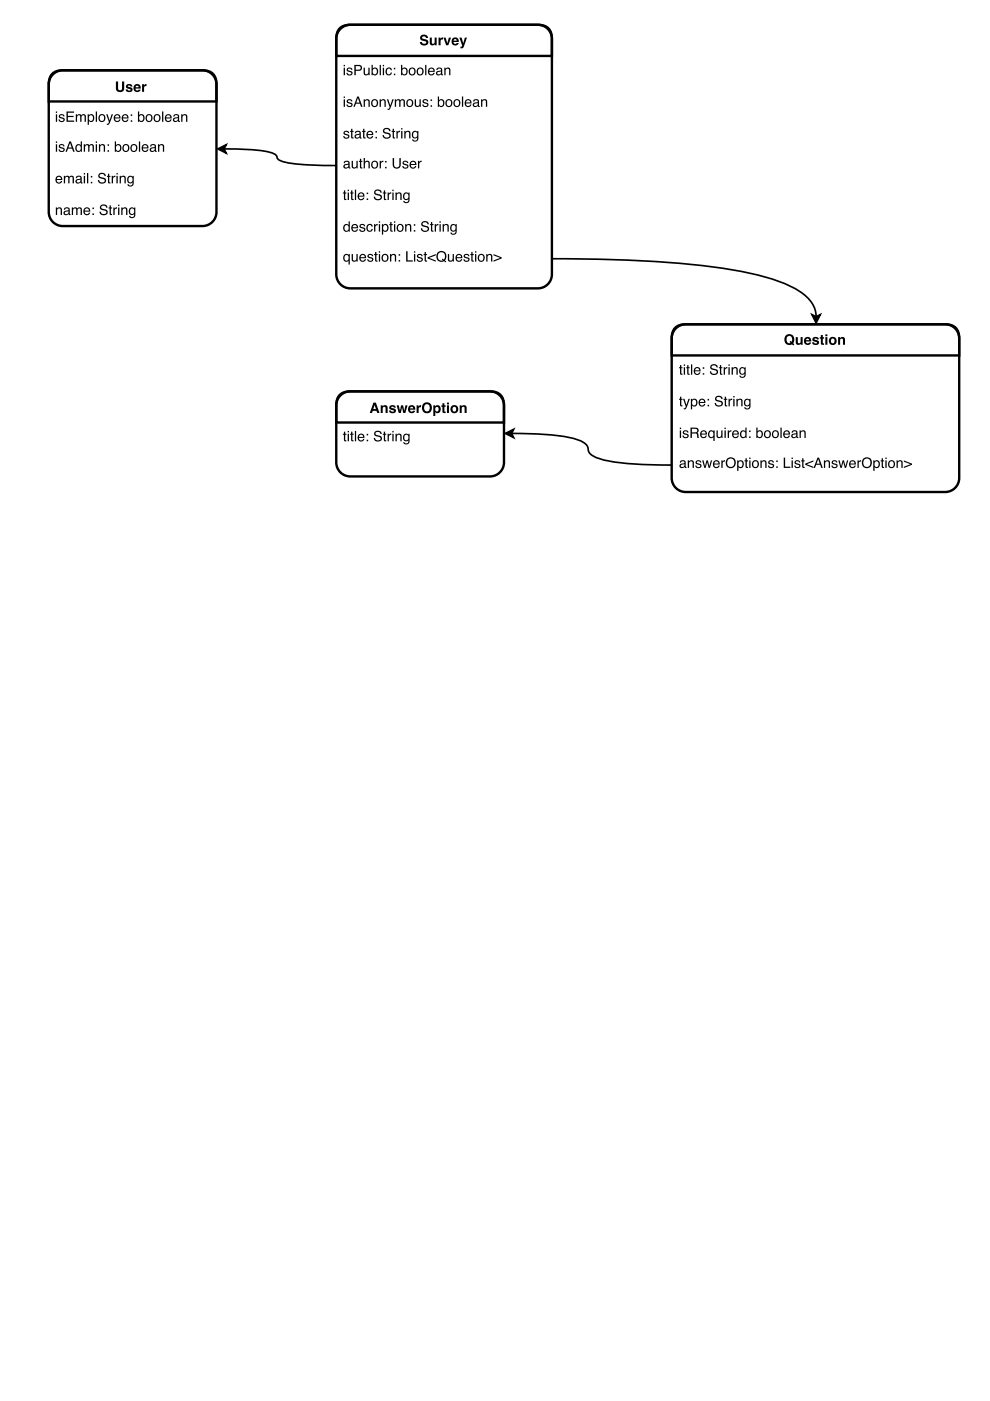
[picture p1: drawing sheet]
<svg xmlns="http://www.w3.org/2000/svg" width="210mm" height="297mm" viewBox="0 0 210 297" stroke-linecap="round" stroke-linejoin="round" font-family="sans-serif">
<path d="M72.3 5.8l1.2-.5h.8h39.7a2.63 2.63 0 0 1 3 2.9v3.7h-45.7v-3.7a2.84 2.84 0 0 1 1-2.4zM72.4 5.9l1.2-.6h.7h39.7a2.97 2.97 0 0 1 3 2.9v50a2.97 2.97 0 0 1-3 2.9h-39.7a2.97 2.97 0 0 1-3-2.9v-50a2.96 2.96 0 0 1 1.1-2.3z" fill="none" stroke="#000" stroke-width=".51"/>
<g fill="#000">
<path d="M72.9 14.4h.2v1.5h-.2zM72.9 13.8h.2v.3h-.2zM73.7 14.4a.64 .64 0 0 1 1 .4h-.2a.34 .34 0 0 0-.4-.3 .34 .34 0 0 0-.3 .3l.1 .1a.76 .76 0 0 1 .8 .8 .69 .69 0 0 1-.7 .3 .69 .69 0 0 1-.6-.6h.3a.39 .39 0 0 0 .4 .4 .39 .39 0 0 0 .4-.4h-.1a.76 .76 0 0 1-.9-.8zM75.1 13.8h1a.63 .63 0 0 1 .7 .6 .63 .63 0 0 1-.7 .6h-.7v.9h-.3zM75.4 14v.8h.6a.38 .38 0 0 0 .5-.4 .38 .38 0 0 0-.5-.4zM77.1 14.4h.3v1a.41 .41 0 0 0 .5 .3 .41 .41 0 0 0 .2-.6v-.7h.3v1.5h-.3v-.2a.55 .55 0 0 1-.6 .3 .55 .55 0 0 1-.4-.6zM78.8 13.8h.2v.7a.7 .7 0 0 1 1-.1 .7 .7 0 0 1 .2 1 .63 .63 0 0 1-.5 .6 .63 .63 0 0 1-.7-.3v.2h-.2zM79.2 14.7a.55 .55 0 0 0-.2 .7 .55 .55 0 0 0 .8 .2 .56 .56 0 0 0 .1-.7 .56 .56 0 0 0-.7-.2zM80.5 13.8h.3v2.1h-.3zM81.2 14.4h.2v1.5h-.2zM81.2 13.8h.2v.3h-.2zM81.9 14.5a.65 .65 0 0 1 .7-.2 .65 .65 0 0 1 .5 .6h-.3a.44 .44 0 0 0-.6-.3 .44 .44 0 0 0-.2 .6 .42 .42 0 0 0 .3 .6 .42 .42 0 0 0 .5-.4h.3a.72 .72 0 0 1-.9 .6 .72 .72 0 0 1-.4-1.1zM83.5 14.4h.3v.3h-.3zM83.5 15.6h.3v.3h-.3zM85 13.8h.3v.7a.7 .7 0 0 1 .9-.1 .7 .7 0 0 1 .2 1 .63 .63 0 0 1-.4 .6 .63 .63 0 0 1-.7-.3v.2h-.3zM85.4 14.7a.55 .55 0 0 0-.1 .7 .55 .55 0 0 0 .8 .2 .56 .56 0 0 0 0-.7 .56 .56 0 0 0-.7-.2zM87 14.7a.56 .56 0 0 0 0 .8 .56 .56 0 0 0 .7 .1 .55 .55 0 0 0 .1-.8 .55 .55 0 0 0-.8-.1zM86.8 14.5a.78 .78 0 0 1 1.1 .1 .78 .78 0 0 1-.1 1.2 .78 .78 0 0 1-1.1-.2v-.7zM88.7 14.7a.56 .56 0 0 0 0 .8 .56 .56 0 0 0 .7 .1 .55 .55 0 0 0 .1-.8 .55 .55 0 0 0-.8-.1zM88.5 14.5a.78 .78 0 0 1 1.1 .1 .78 .78 0 0 1-.1 1.2 .78 .78 0 0 1-1.1-.2v-.7zM90.1 13.8h.3v2.1h-.3zM90.9 14.6a.73 .73 0 0 1 .9-.2 .73 .73 0 0 1 .4 .8h-1.2a.45 .45 0 0 0 .4 .6 .45 .45 0 0 0 .5-.4h.3a.78 .78 0 0 1-1.2 .5 .78 .78 0 0 1-.2-1.2zM91.1 14.7l-.1 .3h.9l-.3-.4zM92.7 15.4a.38 .38 0 0 0 .5 .3 .38 .38 0 0 0 .2-.5zM92.6 14.5a.71 .71 0 0 1 1.2 .3v.9l.1 .1-.1 .2a.45 .45 0 0 0-.7 0 .49 .49 0 0 1-.7-.4 .49 .49 0 0 1 .5-.6l.6-.1a.36 .36 0 0 0-.3-.4 .36 .36 0 0 0-.4 .3h-.3zM94.2 14.4h.3v.2a.57 .57 0 0 1 .6-.3 .57 .57 0 0 1 .4 .6v1h-.3v-1a.39 .39 0 0 0-.5-.3 .39 .39 0 0 0-.2 .5v.8h-.3z"/>
<path d="M89.3 7.5a.91 .91 0 0 1 1.5 .6h-.5a.37 .37 0 0 0-.4-.4 .37 .37 0 0 0-.3 .5 1.02 1.02 0 0 1 1.2 .9 .96 .96 0 0 1-1 .5 .96 .96 0 0 1-.8-.7h.5a.46 .46 0 0 0 .4 .4 .46 .46 0 0 0 .5-.4l-.2-.1a.91 .91 0 0 1-1.1-1zM91.1 8h.5v1.1l.2 .2 .3-.3 .1-1h.4v1.6h-.4l-.1-.2a.58 .58 0 0 1-.7 .2 .58 .58 0 0 1-.3-.6zM93 8h.4v.3l.5-.4v.5a.43 .43 0 0 0-.5 .4v.8h-.4zM94 8h.5l.3 1.2 .4-1.2h.4l-.6 1.6h-.4zM96.3 8.4l-.1 .2h.6l-.2-.3zM96 8.2a.79 .79 0 0 1 .9-.2 .79 .79 0 0 1 .4 .9h-1.1l.2 .4 .9-.2a.84 .84 0 0 1-1.3 .4 .84 .84 0 0 1 0-1.3zM97.4 8h.5l.3 1.2 .4-1.2h.4l-.5 1.6a.64 .64 0 0 1-.9 .6v-.3h.3l.1-.2z"/>
<path d="M72.9 21.1h.2v1.5h-.2zM72.9 20.5h.2v.3h-.2zM73.7 21.2a.64 .64 0 0 1 1 .3h-.2a.34 .34 0 0 0-.4-.3 .34 .34 0 0 0-.3 .3l.1 .1a.76 .76 0 0 1 .8 .8 .69 .69 0 0 1-.7 .3 .69 .69 0 0 1-.6-.6h.3a.39 .39 0 0 0 .4 .4 .39 .39 0 0 0 .4-.4h-.1a.76 .76 0 0 1-.9-.8zM75.9 20.8l-.4 1h.7zM75.7 20.5h.4l.8 2.1h-.4l-.2-.6h-.8l-.3 .6h-.3zM77.1 21.1h.3v.2a.57 .57 0 0 1 .6-.3 .57 .57 0 0 1 .4 .6v1h-.3v-1a.39 .39 0 0 0-.5-.3 .39 .39 0 0 0-.2 .5v.8h-.3zM79.1 21.4a.56 .56 0 0 0-.1 .8 .56 .56 0 0 0 .8 .1 .55 .55 0 0 0 .1-.8 .55 .55 0 0 0-.8-.1zM78.9 21.2a.78 .78 0 0 1 1.1 .2 .78 .78 0 0 1-.1 1.1 .78 .78 0 0 1-1.1-.2l-.1-.7zM80.5 21.1h.2v.2a.57 .57 0 0 1 .7-.3 .57 .57 0 0 1 .4 .6v1h-.3v-1a.39 .39 0 0 0-.5-.3 .39 .39 0 0 0-.2 .5v.8h-.3zM82 21.1h.3l.4 1.3 .5-1.3h.3l-.7 1.7a.53 .53 0 0 1-.6 .5v-.3h.2l.2-.3zM83.7 21.1h.3v.2a.52 .52 0 0 1 .9 0 .53 .53 0 0 1 .6-.3 .53 .53 0 0 1 .4 .6v1h-.3v-1.2l-.3-.1-.4 .2v1.1h-.3v-1a.36 .36 0 0 0-.4-.3 .36 .36 0 0 0-.2 .5v.8h-.3zM86.5 21.4a.56 .56 0 0 0 0 .8 .56 .56 0 0 0 .7 .1 .55 .55 0 0 0 .1-.8 .55 .55 0 0 0-.8-.1zM86.3 21.2a.78 .78 0 0 1 1.1 .2 .78 .78 0 0 1-.1 1.1 .78 .78 0 0 1-1.1-.2v-.7zM87.9 21.1h.3v1a.41 .41 0 0 0 .5 .3 .41 .41 0 0 0 .2-.6v-.7h.3v1.5h-.2v-.2a.55 .55 0 0 1-.7 .3 .55 .55 0 0 1-.4-.6zM89.7 21.2a.64 .64 0 0 1 1.1 .3h-.3a.34 .34 0 0 0-.3-.3 .34 .34 0 0 0-.3 .3l.1 .1a.76 .76 0 0 1 .8 .8 .69 .69 0 0 1-.7 .3 .69 .69 0 0 1-.6-.6h.3a.39 .39 0 0 0 .4 .4 .39 .39 0 0 0 .4-.4h-.1a.76 .76 0 0 1-.9-.8zM91.3 21.1h.3v.3h-.3zM91.3 22.3h.3v.3h-.3zM92.8 20.5h.3v.7a.7 .7 0 0 1 .9 0 .7 .7 0 0 1 .2 .9 .63 .63 0 0 1-.4 .6 .63 .63 0 0 1-.7-.3v.2h-.3zM93.2 21.4a.55 .55 0 0 0-.1 .7 .55 .55 0 0 0 .7 .2 .56 .56 0 0 0 .1-.7 .56 .56 0 0 0-.7-.2zM94.8 21.4a.56 .56 0 0 0 0 .8 .56 .56 0 0 0 .7 .1 .55 .55 0 0 0 .1-.8 .55 .55 0 0 0-.8-.1zM94.6 21.2a.78 .78 0 0 1 1.1 .2 .78 .78 0 0 1-.1 1.1 .78 .78 0 0 1-1.1-.2v-.7zM96.5 21.4a.56 .56 0 0 0 0 .8 .56 .56 0 0 0 .7 .1 .55 .55 0 0 0 .1-.8 .55 .55 0 0 0-.8-.1zM96.3 21.2a.78 .78 0 0 1 1.1 .2 .78 .78 0 0 1-.1 1.1 .78 .78 0 0 1-1.1-.2v-.7zM97.9 20.5h.3v2.1h-.3zM98.7 21.3a.73 .73 0 0 1 .9-.2 .73 .73 0 0 1 .4 .8h-1.2a.45 .45 0 0 0 .3 .6 .45 .45 0 0 0 .6-.4h.2a.78 .78 0 0 1-1.1 .5 .78 .78 0 0 1-.2-1.2zM98.9 21.4l-.1 .3h.9l-.3-.4zM100.5 22.1a.38 .38 0 0 0 .5 .3 .38 .38 0 0 0 .2-.5zM100.4 21.2a.71 .71 0 0 1 1.2 .3v.9l.1 .1-.1 .2a.45 .45 0 0 0-.7 0 .49 .49 0 0 1-.7-.4 .49 .49 0 0 1 .5-.6l.6-.1a.36 .36 0 0 0-.4-.4 .36 .36 0 0 0-.3 .3h-.3zM102 21.1h.2v.2a.57 .57 0 0 1 .7-.3 .57 .57 0 0 1 .4 .6v1h-.3v-1a.39 .39 0 0 0-.5-.3 .39 .39 0 0 0-.2 .5v.8h-.3z"/>
<path d="M73 27.9a.64 .64 0 0 1 1 .3h-.2a.34 .34 0 0 0-.4-.3 .34 .34 0 0 0-.3 .3l.1 .1a.76 .76 0 0 1 .8 .8 .69 .69 0 0 1-.7 .3 .69 .69 0 0 1-.5-.5h.2a.39 .39 0 0 0 .4 .3 .39 .39 0 0 0 .4-.4h-.1a.76 .76 0 0 1-.8-.8zM74.4 27.3h.3v.5h.3v.2h-.3v1l.3 .1v.3h-.4l-.1-.2-.1-1.2h-.2v-.2h.2zM75.5 28.8a.38 .38 0 0 0 .5 .3 .38 .38 0 0 0 .2-.5zM75.3 27.9a.71 .71 0 0 1 1.2 .3v.9l.2 .1-.2 .2a.45 .45 0 0 0-.7 0 .49 .49 0 0 1-.6-.4 .49 .49 0 0 1 .5-.6l.5-.1a.36 .36 0 0 0-.3-.4 .36 .36 0 0 0-.4 .3h-.3zM77 27.3h.3v.5h.2v.2h-.2v1l.2 .1v.3h-.3l-.2-.2v-1.2h-.2v-.2h.2zM77.9 28a.73 .73 0 0 1 .9-.2 .73 .73 0 0 1 .3 .8h-1.1a.45 .45 0 0 0 .3 .6 .45 .45 0 0 0 .6-.3h.2a.78 .78 0 0 1-1.1 .4 .78 .78 0 0 1-.2-1.2zM78.1 28.1l-.1 .3h.9l-.3-.4zM79.6 27.8h.3v.3h-.3zM79.6 29h.3v.4h-.3zM81.4 27.3a.86 .86 0 0 1 1.4 .5h-.3a.51 .51 0 0 0-.5-.4 .51 .51 0 0 0-.5 .5l.2 .1a.84 .84 0 0 1 1.1 1 .93 .93 0 0 1-.9 .4 .93 .93 0 0 1-.8-.8h.3a.58 .58 0 0 0 .6 .6 .58 .58 0 0 0 .5-.6l-.4-.2a.67 .67 0 0 1-.8-.3 .67 .67 0 0 1 .1-.8zM83.2 27.3h.3v.5h.3v.2h-.3v1l.3 .1v.3h-.4l-.1-.2-.1-1.2h-.2v-.2h.2zM84 27.8h.3v.2l.5-.3v.3h-.2l-.3 .3v1.1h-.3zM85.1 27.8h.2v1.6h-.2zM85.1 27.2h.2v.3h-.2zM85.7 27.8h.3v.2a.57 .57 0 0 1 .6-.3 .57 .57 0 0 1 .4 .6v1.1h-.2v-1.1a.39 .39 0 0 0-.5-.3 .39 .39 0 0 0-.3 .5v.9h-.3zM87.5 28l.5-.3 .5 .3v-.2h.2v1.4a.7 .7 0 0 1-.5 .8 .7 .7 0 0 1-.8-.5h.2a.46 .46 0 0 0 .7 .2 .46 .46 0 0 0 .2-.6 .69 .69 0 0 1-1 .1 .69 .69 0 0 1-.2-.9zM87.7 28.1a.56 .56 0 0 0-.1 .7 .56 .56 0 0 0 .7 .2 .56 .56 0 0 0 .2-.7 .56 .56 0 0 0-.8-.2z"/>
<path d="M73.1 35.1a.38 .38 0 0 0 .5 .4 .38 .38 0 0 0 .2-.6zM73 34.3a.71 .71 0 0 1 1.1 .2v1h.2l-.1 .2a.45 .45 0 0 0-.7 0 .49 .49 0 0 1-.7-.3 .49 .49 0 0 1 .5-.6l.5-.1a.36 .36 0 0 0-.3-.4 .36 .36 0 0 0-.4 .3h-.2zM74.6 34.1h.2v1.1a.41 .41 0 0 0 .6 .3 .41 .41 0 0 0 .2-.6v-.8h.2v1.6h-.2v-.2a.55 .55 0 0 1-.6 .2 .55 .55 0 0 1-.4-.5zM76.3 33.7h.3v.4h.2v.2h-.2v1.1l.2 .1v.2h-.3l-.2-.2v-1.2h-.2v-.2h.2zM77.1 33.5h.3v.8a.56 .56 0 0 1 .6-.2 .56 .56 0 0 1 .4 .6v1h-.3v-1a.39 .39 0 0 0-.4-.4 .39 .39 0 0 0-.3 .6v.8h-.3zM79.1 34.5a.56 .56 0 0 0-.1 .8 .56 .56 0 0 0 .8 0 .55 .55 0 0 0 .1-.8 .55 .55 0 0 0-.8 0zM78.9 34.3a.78 .78 0 0 1 1.1 .1 .78 .78 0 0 1-.1 1.1 .78 .78 0 0 1-1.1-.1l-.1-.7zM80.5 34.1h.3v.3l.5-.3v.3h-.3l-.2 .2v1.1h-.3zM81.6 34.1h.4v.4h-.4zM81.6 35.4h.4v.3h-.4zM83.3 33.5h.3v1.4a.56 .56 0 0 0 .5 .6 .56 .56 0 0 0 .6-.6v-1.4h.3v1.2a.87 .87 0 0 1-.9 1.1 .87 .87 0 0 1-.8-1.1zM85.5 34.2a.64 .64 0 0 1 1.1 .4h-.3a.34 .34 0 0 0-.3-.3 .34 .34 0 0 0-.4 .3l.1 .1a.76 .76 0 0 1 .9 .7 .69 .69 0 0 1-.8 .4 .69 .69 0 0 1-.5-.6h.3a.39 .39 0 0 0 .3 .3 .39 .39 0 0 0 .4-.3v-.1a.76 .76 0 0 1-.9-.7zM87 34.3a.73 .73 0 0 1 .9-.1 .73 .73 0 0 1 .4 .8h-1.2a.45 .45 0 0 0 .4 .5 .45 .45 0 0 0 .5-.3h.3a.78 .78 0 0 1-1.1 .5 .78 .78 0 0 1-.3-1.2zM87.3 34.4l-.2 .4h.9l-.3-.5zM88.6 34.1h.3v.3l.5-.3v.3h-.3l-.2 .2v1.1h-.3z"/>
<path d="M72.9 40.4h.3v.4h.2v.2h-.2v1.1l.2 .1v.2h-.3l-.2-.2v-1.2h-.2v-.2h.2zM73.7 40.8h.3v1.6h-.3zM73.7 40.2h.3v.3h-.3zM74.4 40.4h.3v.4h.3v.2h-.3v1.1l.3 .1v.2h-.4l-.1-.2-.1-1.2h-.2v-.2h.2zM75.2 40.2h.3v2.2h-.3zM76 41a.73 .73 0 0 1 .9-.1 .73 .73 0 0 1 .4 .8h-1.2a.45 .45 0 0 0 .3 .5 .45 .45 0 0 0 .6-.3h.3a.78 .78 0 0 1-1.2 .5 .78 .78 0 0 1-.2-1.2zM76.2 41.1l-.1 .4h.9l-.3-.5zM77.7 40.8h.4v.4h-.4zM77.7 42.1h.4v.3h-.4zM79.5 40.4a.86 .86 0 0 1 1.4 .5h-.3a.51 .51 0 0 0-.5-.5 .51 .51 0 0 0-.5 .5l.3 .2a.84 .84 0 0 1 1.1 .9 .93 .93 0 0 1-1 .5 .93 .93 0 0 1-.8-.8h.3a.58 .58 0 0 0 .6 .5 .58 .58 0 0 0 .6-.5l-.5-.2a.67 .67 0 0 1-.8-.3 .67 .67 0 0 1 .1-.8zM81.4 40.4h.3v.4h.2v.2h-.2v1.1l.2 .1v.2h-.4l-.1-.2v-1.2h-.2v-.2h.2zM82.2 40.8h.2v.3l.6-.3v.3h-.3l-.2 .2-.1 1.1h-.2zM83.2 40.8h.3v1.6h-.3zM83.2 40.2h.3v.3h-.3zM83.9 40.8h.2v.2a.57 .57 0 0 1 .7-.2 .57 .57 0 0 1 .4 .6v1h-.3v-1a.39 .39 0 0 0-.5-.4 .39 .39 0 0 0-.3 .6v.8h-.2zM85.6 41l.5-.2 .5 .2v-.2h.2v1.5a.7 .7 0 0 1-.5 .8 .7 .7 0 0 1-.8-.5h.3a.46 .46 0 0 0 .6 .2 .46 .46 0 0 0 .2-.6 .69 .69 0 0 1-.9 .1 .69 .69 0 0 1-.2-.9zM85.9 41.1a.56 .56 0 0 0-.2 .8 .56 .56 0 0 0 .7 .2 .56 .56 0 0 0 .2-.8 .56 .56 0 0 0-.7-.2z"/>
<path d="M73.2 54.2a.53 .53 0 0 0-.1 .8 .53 .53 0 0 0 .8 0 .53 .53 0 0 0 0-.7 .53 .53 0 0 0-.7-.1zM72.9 54.1l.5-.3 .5 .3v-.2h.3v2.2h-.3v-.8a.73 .73 0 0 1-1 0 .73 .73 0 0 1-.1-1zM74.6 53.9h.2v1a.41 .41 0 0 0 .6 .3 .41 .41 0 0 0 .2-.6v-.7h.2v1.6h-.2v-.3a.55 .55 0 0 1-.6 .3 .55 .55 0 0 1-.4-.6zM76.4 54.1a.73 .73 0 0 1 .9-.2 .73 .73 0 0 1 .3 .8h-1.1a.45 .45 0 0 0 .3 .6 .45 .45 0 0 0 .5-.3h.3a.78 .78 0 0 1-1.1 .4 .78 .78 0 0 1-.2-1.2zM76.6 54.2l-.1 .3h.8l-.2-.4zM78.1 54a.64 .64 0 0 1 1 .3h-.2a.34 .34 0 0 0-.4-.3 .34 .34 0 0 0-.3 .4h.1a.76 .76 0 0 1 .8 .8 .69 .69 0 0 1-.7 .3 .69 .69 0 0 1-.5-.5h.2a.39 .39 0 0 0 .4 .3 .39 .39 0 0 0 .4-.4h-.1a.76 .76 0 0 1-.9-.8zM79.5 53.4h.3v.5h.3v.2h-.3v1l.3 .1v.3h-.4l-.2-.2v-1.2h-.2v-.2h.2zM80.3 53.9h.3v1.6h-.3zM80.3 53.3h.3v.3h-.3zM81.3 54.2a.56 .56 0 0 0-.1 .8 .56 .56 0 0 0 .8 .1 .55 .55 0 0 0 .1-.8 .55 .55 0 0 0-.8-.1zM81.1 54.1a.78 .78 0 0 1 1.1 .1 .78 .78 0 0 1-.1 1.1 .78 .78 0 0 1-1.1-.2l-.1-.7zM82.7 53.9h.2v.2a.57 .57 0 0 1 .7-.2 .57 .57 0 0 1 .4 .5v1.1h-.3v-1a.39 .39 0 0 0-.5-.4 .39 .39 0 0 0-.2 .5v.9h-.3zM84.5 53.9h.3v.3h-.3zM84.5 55.1h.3v.4h-.3zM86.1 53.3h.3v1.9h1.1v.3h-1.4zM87.8 53.9h.2v1.6h-.2zM87.8 53.3h.2v.3h-.2zM88.6 54a.64 .64 0 0 1 1 .3h-.2a.34 .34 0 0 0-.4-.3 .34 .34 0 0 0-.3 .4h.1a.76 .76 0 0 1 .8 .8 .69 .69 0 0 1-.7 .3 .69 .69 0 0 1-.6-.5h.3a.39 .39 0 0 0 .4 .3 .39 .39 0 0 0 .4-.4h-.1a.76 .76 0 0 1-.9-.8zM90 53.4h.3v.5h.2v.2h-.2v1l.2 .1v.3h-.3l-.2-.2v-1.2h-.2v-.2h.2zM90.7 54.6l1.7-.7v.2l-1.4 .6 1.4 .5v.3l-1.7-.7zM92.9 53.4a1.14 1.14 0 0 1 1.6 .2 1.14 1.14 0 0 1-.2 1.6l.3 .3-.1 .1-.4-.2a1.15 1.15 0 0 1-1.5-.4 1.15 1.15 0 0 1 .3-1.6zM93 53.7a.88 .88 0 0 0-.1 1.1 .88 .88 0 0 0 1 .4l-.2-.2 .1-.2 .3 .2a.86 .86 0 0 0 .1-1.2 .86 .86 0 0 0-1.2-.1zM95 53.9h.2v1a.41 .41 0 0 0 .6 .3 .41 .41 0 0 0 .2-.6v-.7h.2v1.6h-.2v-.3a.55 .55 0 0 1-.6 .3 .55 .55 0 0 1-.4-.6zM96.8 54.1a.73 .73 0 0 1 .9-.2 .73 .73 0 0 1 .3 .8h-1.1a.45 .45 0 0 0 .3 .6 .45 .45 0 0 0 .5-.3h.3a.78 .78 0 0 1-1.1 .4 .78 .78 0 0 1-.2-1.2zM97 54.2l-.1 .3h.8l-.2-.4zM98.5 54a.64 .64 0 0 1 1 .3h-.2a.34 .34 0 0 0-.4-.3 .34 .34 0 0 0-.3 .4h.1a.76 .76 0 0 1 .8 .8 .69 .69 0 0 1-.7 .3 .69 .69 0 0 1-.5-.5h.2a.39 .39 0 0 0 .4 .3 .39 .39 0 0 0 .4-.4h-.1a.76 .76 0 0 1-.9-.8zM99.9 53.4h.3v.5h.3v.2h-.3v1l.3 .1v.3h-.4l-.2-.2v-1.2h-.2v-.2h.2zM100.7 53.9h.3v1.6h-.3zM100.7 53.3h.3v.3h-.3zM101.7 54.2a.56 .56 0 0 0-.1 .8 .56 .56 0 0 0 .8 .1 .55 .55 0 0 0 .1-.8 .55 .55 0 0 0-.8-.1zM101.5 54.1a.78 .78 0 0 1 1.1 .1 .78 .78 0 0 1-.1 1.1 .78 .78 0 0 1-1.1-.2l-.1-.7zM103.1 53.9h.2v.2a.57 .57 0 0 1 .7-.2 .57 .57 0 0 1 .4 .5v1.1h-.3v-1a.39 .39 0 0 0-.5-.4 .39 .39 0 0 0-.2 .5v.9h-.3zM104.6 53.9l1.8 .7v.2l-1.8 .7v-.3l1.5-.5-1.5-.6z"/>
<path d="M73.2 47.9a.55 .55 0 0 0-.1 .7 .55 .55 0 0 0 .7 .2 .55 .55 0 0 0 .1-.8 .55 .55 0 0 0-.7-.1zM73.1 47.6l.5-.1 .3 .2v-.8h.3v2.2h-.3v-.2a.73 .73 0 0 1-1 0 .73 .73 0 0 1-.1-1zM74.7 47.7a.73 .73 0 0 1 .9-.1 .73 .73 0 0 1 .3 .8h-1.1a.45 .45 0 0 0 .3 .5 .45 .45 0 0 0 .5-.3h.3a.78 .78 0 0 1-1.1 .5 .78 .78 0 0 1-.2-1.2zM74.9 47.8l-.1 .4h.9l-.3-.5zM76.4 47.6a.64 .64 0 0 1 1 .4h-.2a.34 .34 0 0 0-.4-.3 .34 .34 0 0 0-.3 .3l.1 .1a.76 .76 0 0 1 .8 .7 .69 .69 0 0 1-.7 .4 .69 .69 0 0 1-.5-.6h.2a.39 .39 0 0 0 .4 .3 .39 .39 0 0 0 .4-.3l-.1-.1a.76 .76 0 0 1-.9-.7zM77.9 47.7a.65 .65 0 0 1 .7-.2 .65 .65 0 0 1 .4 .5h-.2a.44 .44 0 0 0-.6-.3 .44 .44 0 0 0-.2 .7 .42 .42 0 0 0 .3 .5 .42 .42 0 0 0 .5-.4h.2a.72 .72 0 0 1-.9 .6 .72 .72 0 0 1-.4-1zM79.3 47.5h.3v.3l.5-.3v.3h-.3l-.2 .2v1.1h-.3zM80.3 47.5h.3v1.6h-.3zM80.3 46.9h.3v.3h-.3zM81.4 47.8a.56 .56 0 0 0-.2 .8 .56 .56 0 0 0 .8 .2 .56 .56 0 0 0 .1-.8 .56 .56 0 0 0-.7-.2zM81 47.5h.2v.2a.7 .7 0 0 1 1-.1 .7 .7 0 0 1 .1 1 .62 .62 0 0 1-.4 .5 .62 .62 0 0 1-.7-.2v.8h-.2zM82.7 47.1h.3v.4h.3v.2h-.3v1.1l.3 .1v.2h-.4l-.1-.2-.1-1.2h-.2v-.2h.2zM83.5 47.5h.3v1.6h-.3zM83.5 46.9h.3v.3h-.3zM84.5 47.9a.56 .56 0 0 0-.1 .8 .56 .56 0 0 0 .8 0 .55 .55 0 0 0 .1-.7 .55 .55 0 0 0-.8-.1zM84.3 47.7a.78 .78 0 0 1 1.1 .1 .78 .78 0 0 1-.1 1.1 .78 .78 0 0 1-1.1-.1l-.1-.7zM85.9 47.5h.3v.2a.57 .57 0 0 1 .6-.2 .57 .57 0 0 1 .4 .6v1h-.3v-1a.39 .39 0 0 0-.5-.4 .39 .39 0 0 0-.2 .6v.8h-.3zM87.7 47.5h.3v.4h-.3zM87.7 48.8h.3v.3h-.3zM89.5 47.1a.86 .86 0 0 1 1.4 .5h-.3a.51 .51 0 0 0-.5-.5 .51 .51 0 0 0-.5 .5l.3 .2a.84 .84 0 0 1 1.1 .9 .93 .93 0 0 1-1 .5 .93 .93 0 0 1-.8-.8h.3a.58 .58 0 0 0 .6 .5 .58 .58 0 0 0 .6-.5l-.5-.2a.67 .67 0 0 1-.8-.3 .67 .67 0 0 1 .1-.8zM91.4 47.1h.2v.4h.3v.2h-.3v1.1l.3 .1v.2h-.4l-.1-.2v-1.2h-.2v-.2h.2zM92.2 47.5h.2v.3l.5-.3v.3h-.2l-.2 .2-.1 1.1h-.2zM93.2 47.5h.2v1.6h-.2zM93.2 46.9h.2v.3h-.2zM93.9 47.5h.2v.2a.57 .57 0 0 1 .7-.2 .57 .57 0 0 1 .4 .6v1h-.3v-1a.39 .39 0 0 0-.5-.4 .39 .39 0 0 0-.3 .6v.8h-.2zM95.6 47.7l.5-.2 .5 .2v-.2h.2v1.5a.7 .7 0 0 1-.5 .8 .7 .7 0 0 1-.8-.5h.3a.46 .46 0 0 0 .6 .2 .46 .46 0 0 0 .2-.6 .69 .69 0 0 1-.9 .1 .69 .69 0 0 1-.2-.9zM95.9 47.8a.56 .56 0 0 0-.2 .8 .56 .56 0 0 0 .7 .2 .56 .56 0 0 0 .2-.8 .56 .56 0 0 0-.7-.2z"/>
</g>
<path d="M11 16a2.96 2.96 0 0 1 2.3-1.1h29.6a2.97 2.97 0 0 1 3 3v27.1a2.97 2.97 0 0 1-3 2.9h-29.6a2.97 2.97 0 0 1-3-2.9v-27.1l.1-.7z" fill="#fff"/>
<path d="M10.9 15.9a2.84 2.84 0 0 1 2.4-1h29.6a2.63 2.63 0 0 1 3 3v3.6h-35.6l.1-4.4zM11 16a2.96 2.96 0 0 1 2.3-1.1h29.6a2.97 2.97 0 0 1 3 3v27.1a2.97 2.97 0 0 1-3 2.9h-29.6a2.97 2.97 0 0 1-3-2.9v-27.1l.1-.7z" fill="none" stroke="#000" stroke-width=".51"/>
<g fill="#000">
<path d="M46.2 31.6l1.8-.9-.5 .9 .5 .9z"/>
<path d="M24.6 17.3h.4v1.3a.43 .43 0 0 0 .5 .5 .43 .43 0 0 0 .4-.5v-1.3h.4v1.3a.88 .88 0 0 1-.8 .9 .88 .88 0 0 1-.9-.9zM26.9 18a.75 .75 0 0 1 1.2 .3h-.4a.27 .27 0 0 0-.3-.2 .27 .27 0 0 0-.3 .2l.1 .1a.73 .73 0 0 1 .8 .9 .81 .81 0 0 1-1.4-.3h.5a.32 .32 0 0 0 .3 .2 .32 .32 0 0 0 .3-.2l-.1-.1a.73 .73 0 0 1-.8-.8zM28.8 18.2l-.1 .3h.7l-.2-.3zM28.5 18a.79 .79 0 0 1 1-.1 .79 .79 0 0 1 .3 .9h-1.1l.3 .4 .8-.2a.84 .84 0 0 1-1.2 .3 .84 .84 0 0 1-.1-1.3zM30.1 17.9h.4v.2l.6-.3v.4a.43 .43 0 0 0-.5 .5v.8h-.5z"/>
<path d="M11.8 24.2h.3v1.6h-.3zM11.8 23.6h.3v.3h-.3zM12.6 24.3a.64 .64 0 0 1 1.1 .4h-.3a.34 .34 0 0 0-.3-.3 .34 .34 0 0 0-.3 .3v.1a.76 .76 0 0 1 .9 .8 .69 .69 0 0 1-.7 .3 .69 .69 0 0 1-.6-.6h.3a.39 .39 0 0 0 .4 .4 .39 .39 0 0 0 .3-.4v-.1a.76 .76 0 0 1-.9-.7zM14.1 23.6h1.6v.3h-1.3v.7h1.2v.2h-1.2v.8h1.3v.2h-1.6zM16.1 24.2h.2v.3a.52 .52 0 0 1 .9-.1 .53 .53 0 0 1 .6-.2 .53 .53 0 0 1 .4 .6v1h-.3v-1.2l-.2-.2-.4 .3v1.1h-.3v-1a.36 .36 0 0 0-.5-.4 .36 .36 0 0 0-.2 .6v.8h-.2zM19 24.5a.56 .56 0 0 0-.2 .8 .56 .56 0 0 0 .8 .2 .56 .56 0 0 0 .1-.8 .56 .56 0 0 0-.7-.2zM18.6 24.2h.2v.2a.7 .7 0 0 1 1-.1 .7 .7 0 0 1 .2 1 .62 .62 0 0 1-.5 .5 .62 .62 0 0 1-.6-.2v.9h-.3zM20.3 23.6h.3v2.2h-.3zM21.3 24.6a.56 .56 0 0 0-.1 .8 .56 .56 0 0 0 .8 0 .55 .55 0 0 0 0-.7 .55 .55 0 0 0-.7-.1zM21.1 24.4a.78 .78 0 0 1 1.1 .1 .78 .78 0 0 1-.1 1.1 .78 .78 0 0 1-1.1-.1l-.1-.7zM22.5 24.2h.3l.4 1.3 .5-1.3h.3l-.7 1.8a.53 .53 0 0 1-.7 .5v-.3h.3l.2-.3zM24.3 24.4a.73 .73 0 0 1 .9-.1 .73 .73 0 0 1 .4 .8h-1.2a.45 .45 0 0 0 .3 .5 .45 .45 0 0 0 .6-.3h.2a.78 .78 0 0 1-1.1 .5 .78 .78 0 0 1-.2-1.2zM24.5 24.6l-.1 .3h.9l-.3-.5zM26 24.4a.73 .73 0 0 1 .9-.1 .73 .73 0 0 1 .4 .8h-1.2a.45 .45 0 0 0 .3 .5 .45 .45 0 0 0 .6-.3h.2a.78 .78 0 0 1-1.1 .5 .78 .78 0 0 1-.2-1.2zM26.2 24.6l-.1 .3h.9l-.3-.5zM27.7 24.3h.3v.3h-.3zM27.7 25.5h.3v.3h-.3zM29.3 23.6h.2v.8a.7 .7 0 0 1 .9-.1 .7 .7 0 0 1 .2 .9 .63 .63 0 0 1-.4 .6 .63 .63 0 0 1-.7-.2v.2h-.2zM29.6 24.6a.55 .55 0 0 0-.1 .7 .55 .55 0 0 0 .8 .2 .56 .56 0 0 0 0-.8 .56 .56 0 0 0-.7-.1zM31.2 24.6a.56 .56 0 0 0 0 .8 .56 .56 0 0 0 .8 0 .55 .55 0 0 0 0-.7 .55 .55 0 0 0-.8-.1zM31.1 24.4a.78 .78 0 0 1 1.1 .1 .78 .78 0 0 1-.2 1.1 .78 .78 0 0 1-1.1-.1v-.7zM32.9 24.6a.56 .56 0 0 0 0 .8 .56 .56 0 0 0 .8 0 .55 .55 0 0 0 0-.7 .55 .55 0 0 0-.8-.1zM32.8 24.4a.78 .78 0 0 1 1.1 .1 .78 .78 0 0 1-.2 1.1 .78 .78 0 0 1-1.1-.1v-.7zM34.4 23.6h.2v2.2h-.2zM35.2 24.4a.73 .73 0 0 1 .8-.1 .73 .73 0 0 1 .4 .8h-1.2a.45 .45 0 0 0 .4 .5 .45 .45 0 0 0 .5-.3h.3a.78 .78 0 0 1-1.1 .5 .78 .78 0 0 1-.3-1.2zM35.4 24.6l-.2 .3h.9l-.3-.5zM37 25.3a.38 .38 0 0 0 .5 .3 .38 .38 0 0 0 .2-.6zM36.8 24.4a.71 .71 0 0 1 1.2 .2v1h.2l-.2 .3a.45 .45 0 0 0-.7 0 .49 .49 0 0 1-.6-.4 .49 .49 0 0 1 .5-.6l.5-.1a.36 .36 0 0 0-.3-.4 .36 .36 0 0 0-.4 .3h-.3zM38.4 24.2h.3v.3a.57 .57 0 0 1 .6-.3 .57 .57 0 0 1 .4 .6v1h-.3v-1a.39 .39 0 0 0-.4-.3 .39 .39 0 0 0-.3 .5v.8h-.3z"/>
<path d="M11.8 30.6h.3v1.6h-.3zM11.8 30h.3v.3h-.3zM12.6 30.7a.64 .64 0 0 1 1.1 .3h-.3a.34 .34 0 0 0-.3-.2 .34 .34 0 0 0-.3 .3 .76 .76 0 0 1 .9 .8 .69 .69 0 0 1-.7 .3 .69 .69 0 0 1-.6-.5h.3a.39 .39 0 0 0 .4 .3 .39 .39 0 0 0 .3-.3v-.1a.76 .76 0 0 1-.9-.8zM14.9 30.3l-.4 1h.7zM14.7 30h.3l.8 2.2h-.3l-.2-.7h-.9l-.2 .7h-.3zM16.4 30.9a.55 .55 0 0 0-.1 .8 .55 .55 0 0 0 .7 .1 .55 .55 0 0 0 .1-.7 .55 .55 0 0 0-.7-.2zM16.3 30.7l.5-.1 .3 .2v-.8h.3v2.2h-.3v-.2a.73 .73 0 0 1-1 0 .73 .73 0 0 1-.1-1zM17.8 30.6h.2v.2a.52 .52 0 0 1 .9 0 .53 .53 0 0 1 .6-.2 .53 .53 0 0 1 .4 .5v1.1h-.3v-1.3l-.2-.1-.4 .2v1.2h-.3v-1.1a.36 .36 0 0 0-.5-.3 .36 .36 0 0 0-.2 .5v.9h-.2zM20.3 30.6h.3v1.6h-.3zM20.3 30h.3v.3h-.3zM21 30.6h.2v.2a.57 .57 0 0 1 .7-.2 .57 .57 0 0 1 .4 .6v1h-.3v-1a.39 .39 0 0 0-.5-.4 .39 .39 0 0 0-.3 .5v.9h-.2zM22.8 30.6h.3v.3h-.3zM22.8 31.8h.3v.4h-.3zM24.3 30h.3v.8a.7 .7 0 0 1 .9-.1 .7 .7 0 0 1 .2 .9 .63 .63 0 0 1-.4 .6 .63 .63 0 0 1-.7-.2v.2h-.3zM24.7 30.9a.55 .55 0 0 0-.1 .8 .55 .55 0 0 0 .8 .1 .56 .56 0 0 0 0-.7 .56 .56 0 0 0-.7-.2zM26.3 31a.56 .56 0 0 0 0 .7 .56 .56 0 0 0 .8 .1 .55 .55 0 0 0 0-.8 .55 .55 0 0 0-.8 0zM26.1 30.8a.78 .78 0 0 1 1.2 .1 .78 .78 0 0 1-.2 1.1 .78 .78 0 0 1-1.1-.2v-.6zM28 31a.56 .56 0 0 0 0 .7 .56 .56 0 0 0 .7 .1 .55 .55 0 0 0 .1-.8 .55 .55 0 0 0-.8 0zM27.8 30.8a.78 .78 0 0 1 1.2 .1 .78 .78 0 0 1-.2 1.1 .78 .78 0 0 1-1.1-.2v-.6zM29.5 30h.2v2.2h-.2zM30.2 30.8a.73 .73 0 0 1 .9-.2 .73 .73 0 0 1 .4 .9h-1.2a.45 .45 0 0 0 .4 .5 .45 .45 0 0 0 .5-.3h.3a.78 .78 0 0 1-1.1 .4 .78 .78 0 0 1-.3-1.1zM30.5 30.9l-.2 .3h.9l-.3-.4zM32 31.6a.38 .38 0 0 0 .5 .4 .38 .38 0 0 0 .2-.6zM31.9 30.8a.71 .71 0 0 1 1.2 .2v.9l.1 .1-.1 .2a.45 .45 0 0 0-.7 0 .49 .49 0 0 1-.7-.4 .49 .49 0 0 1 .5-.5l.6-.2a.36 .36 0 0 0-.3-.4 .36 .36 0 0 0-.4 .4h-.3zM33.5 30.6h.3v.2a.57 .57 0 0 1 .6-.2 .57 .57 0 0 1 .4 .6v1h-.3v-1a.39 .39 0 0 0-.4-.4 .39 .39 0 0 0-.3 .5v.9h-.3z"/>
<path d="M12 37.5a.73 .73 0 0 1 .8-.2 .73 .73 0 0 1 .4 .9h-1.2a.45 .45 0 0 0 .4 .5 .45 .45 0 0 0 .5-.3h.3a.78 .78 0 0 1-1.1 .4 .78 .78 0 0 1-.3-1.1zM12.2 37.6l-.2 .4h.9l-.3-.5zM13.5 37.3h.3v.2a.52 .52 0 0 1 .9 0 .53 .53 0 0 1 .6-.2 .53 .53 0 0 1 .4 .5v1.1h-.3v-1.3l-.3-.1-.3 .2-.1 1.2h-.2v-1.1a.36 .36 0 0 0-.5-.3 .36 .36 0 0 0-.2 .5v.9h-.3zM16.3 38.3a.38 .38 0 0 0 .5 .4 .38 .38 0 0 0 .2-.6zM16.2 37.5a.71 .71 0 0 1 1.1 .2v.9l.2 .1-.1 .2a.45 .45 0 0 0-.7 0 .49 .49 0 0 1-.7-.4 .49 .49 0 0 1 .5-.5l.5-.2a.36 .36 0 0 0-.3-.4 .36 .36 0 0 0-.4 .4h-.2zM17.8 37.3h.2v1.6h-.2zM17.8 36.7h.2v.3h-.2zM18.4 36.7h.3v2.2h-.3zM19.3 37.3h.3v.3h-.3zM19.3 38.6h.3v.3h-.3zM21 36.8a.86 .86 0 0 1 1.4 .5h-.2a.51 .51 0 0 0-.6-.4 .51 .51 0 0 0-.5 .5l.3 .1a.84 .84 0 0 1 1.1 1 .93 .93 0 0 1-1 .4 .93 .93 0 0 1-.7-.7h.2a.58 .58 0 0 0 .6 .5 .58 .58 0 0 0 .6-.5l-.5-.3a.67 .67 0 0 1-.8-.2 .67 .67 0 0 1 .1-.9zM22.9 36.8h.3v.5h.2v.2h-.2v1l.2 .2v.2h-.3l-.2-.2v-1.2h-.2v-.2h.2zM23.7 37.3h.2v.3l.6-.3v.2l-.3 .1-.2 .2v1.1h-.3zM24.7 37.3h.3v1.6h-.3zM24.7 36.7h.3v.3h-.3zM25.4 37.3h.2v.2a.57 .57 0 0 1 .7-.2 .57 .57 0 0 1 .4 .6v1h-.3v-1a.39 .39 0 0 0-.5-.4 .39 .39 0 0 0-.3 .5v.9h-.2zM27.2 37.5l.4-.2 .5 .2v-.2h.3v1.4a.7 .7 0 0 1-.6 .8 .7 .7 0 0 1-.8-.4h.3a.46 .46 0 0 0 .6 .2 .46 .46 0 0 0 .2-.6 .69 .69 0 0 1-.9 .1 .69 .69 0 0 1-.2-.9zM27.4 37.6a.56 .56 0 0 0-.2 .7 .56 .56 0 0 0 .7 .3 .56 .56 0 0 0 .2-.8 .56 .56 0 0 0-.7-.2z"/>
<path d="M11.8 44h.3v.2a.57 .57 0 0 1 .6-.2 .57 .57 0 0 1 .4 .6v1h-.2v-1a.39 .39 0 0 0-.5-.4 .39 .39 0 0 0-.3 .5v.9h-.3zM13.8 45a.38 .38 0 0 0 .5 .4 .38 .38 0 0 0 .2-.6zM13.6 44.2a.71 .71 0 0 1 1.2 .2v.9l.2 .1-.2 .2a.45 .45 0 0 0-.7 0 .49 .49 0 0 1-.6-.4 .49 .49 0 0 1 .5-.5l.5-.2a.36 .36 0 0 0-.3-.3 .36 .36 0 0 0-.4 .3h-.3zM15.2 44h.3v.2a.52 .52 0 0 1 .9 0 .53 .53 0 0 1 .6-.2 .53 .53 0 0 1 .4 .5v1.1h-.3v-1.3l-.3-.1-.3 .2-.1 1.2h-.2v-1.1a.36 .36 0 0 0-.5-.3 .36 .36 0 0 0-.2 .5v.9h-.3zM17.9 44.2a.73 .73 0 0 1 .9-.2 .73 .73 0 0 1 .3 .9h-1.1a.45 .45 0 0 0 .3 .5 .45 .45 0 0 0 .5-.3h.3a.78 .78 0 0 1-1.1 .4 .78 .78 0 0 1-.2-1.1zM18.1 44.3l-.1 .4h.9l-.3-.5zM19.6 44h.3v.3h-.3zM19.6 45.3h.3v.3h-.3zM21.4 43.5a.86 .86 0 0 1 1.4 .5h-.3a.51 .51 0 0 0-.5-.4 .51 .51 0 0 0-.5 .5l.2 .1a.84 .84 0 0 1 1.1 1 .93 .93 0 0 1-1 .4 .93 .93 0 0 1-.7-.7h.3a.58 .58 0 0 0 .6 .5 .58 .58 0 0 0 .5-.5l-.4-.3a.67 .67 0 0 1-.8-.2 .67 .67 0 0 1 .1-.9zM23.2 43.5h.3v.5h.3v.2h-.3v1l.3 .2v.2h-.4l-.1-.2-.1-1.2h-.2v-.2h.2zM24 44h.3v.3l.5-.3v.2l-.3 .1-.2 .2v1.1h-.3zM25 44h.3v1.6h-.3zM25 43.4h.3v.3h-.3zM25.7 44h.3v.2a.57 .57 0 0 1 .6-.2 .57 .57 0 0 1 .4 .6v1h-.3v-1a.39 .39 0 0 0-.4-.4 .39 .39 0 0 0-.3 .5v.9h-.3zM27.5 44.2l.5-.2 .5 .2v-.2h.2v1.4a.7 .7 0 0 1-.5 .8 .7 .7 0 0 1-.8-.4h.2a.46 .46 0 0 0 .6 .2 .46 .46 0 0 0 .2-.6 .69 .69 0 0 1-.9 .1 .69 .69 0 0 1-.2-.9zM27.7 44.3a.56 .56 0 0 0-.1 .7 .56 .56 0 0 0 .7 .3 .56 .56 0 0 0 .2-.8 .56 .56 0 0 0-.8-.2z"/>
</g>
<path d="M46.2 31.6l1.8-.9-.5 .9 .5 .9zM47.5 31.6a34.6 34.6 0 0 1 10.4 .9 1.18 1.18 0 0 1 .9 1.1 6.9 6.9 0 0 0 4.3 1.2l8.3 .3" fill="none" stroke="#000" stroke-width=".35"/>
<path d="M143.1 69.9a2.96 2.96 0 0 1 2.3-1.1h55a2.97 2.97 0 0 1 3 2.9v29.6a2.97 2.97 0 0 1-3 3h-55a2.97 2.97 0 0 1-3-3v-29.6l.1-.7z" fill="#fff"/>
<path d="M143.1 69.9a2.96 2.96 0 0 1 2.3-1.1h55a2.97 2.97 0 0 1 3 2.9v29.6a2.97 2.97 0 0 1-3 3h-55a2.97 2.97 0 0 1-3-3v-29.6l.1-.7zM143.4 69.3l1.2-.5h.8h55a2.63 2.63 0 0 1 3 2.9v3.7h-61v-3.7a2.84 2.84 0 0 1 1-2.4z" fill="none" stroke="#000" stroke-width=".51"/>
<g fill="#000">
<path d="M172.1 66.7l.9 .4 .9-.4-.9 1.8z"/>
<path d="M144.2 77.4h.3v.5h.2v.2h-.2v1l.2 .1v.2h-.4l-.1-.1v-1.2h-.2v-.2h.2zM145 77.9h.2v1.5h-.2zM145 77.3h.2v.3h-.2zM145.7 77.4h.3v.5h.2v.2h-.2v1l.2 .1v.2h-.3l-.2-.1v-1.2h-.2v-.2h.2zM146.5 77.3h.3v2.1h-.3zM147.3 78.1a.73 .73 0 0 1 .9-.2 .73 .73 0 0 1 .3 .8h-1.1a.45 .45 0 0 0 .3 .6 .45 .45 0 0 0 .6-.4h.2a.78 .78 0 0 1-1.1 .5 .78 .78 0 0 1-.2-1.2zM147.5 78.2l-.1 .3h.9l-.3-.4zM149 77.9h.3v.3h-.3zM149 79.1h.3v.3h-.3zM150.8 77.4a.86 .86 0 0 1 1.4 .5h-.3a.51 .51 0 0 0-.5-.4 .51 .51 0 0 0-.5 .5l.2 .1a.84 .84 0 0 1 1.1 1 .93 .93 0 0 1-.9 .4 .93 .93 0 0 1-.8-.8h.3a.58 .58 0 0 0 .6 .6 .58 .58 0 0 0 .5-.6l-.4-.2a.67 .67 0 0 1-.8-.3 .67 .67 0 0 1 .1-.8zM152.6 77.4h.3v.5h.3v.2h-.3v1l.3 .1v.2h-.4l-.1-.1-.1-1.2h-.2v-.2h.2zM153.4 77.9h.3v.2l.5-.3v.3h-.3l-.2 .3v1h-.3zM154.4 77.9h.3v1.5h-.3zM154.4 77.3h.3v.3h-.3zM155.1 77.9h.3v.2a.57 .57 0 0 1 .6-.3 .57 .57 0 0 1 .4 .6v1h-.3v-1a.39 .39 0 0 0-.4-.3 .39 .39 0 0 0-.3 .5v.8h-.3zM156.9 78l.5-.2 .5 .3v-.2h.2v1.4a.7 .7 0 0 1-.5 .8 .7 .7 0 0 1-.8-.5h.2a.46 .46 0 0 0 .6 .2 .46 .46 0 0 0 .2-.6 .69 .69 0 0 1-.9 .1 .69 .69 0 0 1-.2-.9zM157.1 78.2a.56 .56 0 0 0-.1 .7 .56 .56 0 0 0 .7 .2 .56 .56 0 0 0 .2-.7 .56 .56 0 0 0-.8-.2z"/>
<path d="M166.9 71.4a.76 .76 0 0 0-.1 .9 .76 .76 0 0 0 .8 .4l-.2-.2 .2-.2 .2 .2a.7 .7 0 0 0 .1-1 .7 .7 0 0 0-1-.1zM166.7 71.1a1.14 1.14 0 0 1 1.5 .1 1.14 1.14 0 0 1 0 1.6l.2 .2-.2 .3-.3-.3a1.15 1.15 0 0 1-1.5-.4 1.15 1.15 0 0 1 .3-1.5zM168.7 71.5h.4l.1 1.1 .2 .2 .3-.3v-1h.5v1.6h-.4l-.1-.2a.58 .58 0 0 1-.7 .2 .58 .58 0 0 1-.3-.6zM171 71.9l-.1 .2h.7l-.2-.3zM170.7 71.7a.79 .79 0 0 1 .9-.2 .79 .79 0 0 1 .4 .9h-1.1l.2 .4 .9-.2a.84 .84 0 0 1-1.3 .4 .84 .84 0 0 1 0-1.3zM172.4 71.6a.75 .75 0 0 1 1.2 .4h-.4a.27 .27 0 0 0-.3-.2 .27 .27 0 0 0-.2 .2 .73 .73 0 0 1 .9 .9 .81 .81 0 0 1-1.4-.3h.4a.32 .32 0 0 0 .3 .2 .32 .32 0 0 0 .3-.2 .73 .73 0 0 1-.9-.9zM174 71h.5v.5h.2v.3h-.2v.9l.2 .1v.3h-.5l-.1-.2-.1-1.1h-.2v-.3h.2zM175 70.9h.4v.4h-.4zM175 71.5h.4v1.6h-.4zM176.3 71.9a.45 .45 0 0 0-.1 .7 .45 .45 0 0 0 .7-.1l-.1-.6-.2-.1zM175.7 72.3a.86 .86 0 0 1 1.7 0 .86 .86 0 0 1-1.7 0zM177.7 71.5h.4v.2a.57 .57 0 0 1 .6-.3 .57 .57 0 0 1 .5 .6v1.1h-.5v-1.1l-.2-.2-.4 .3v1h-.4z"/>
<path d="M144.1 91.3h.3v1.6h-.3zM144.1 90.7h.3v.3h-.3zM144.9 91.4a.64 .64 0 0 1 1.1 .3h-.3a.34 .34 0 0 0-.3-.3 .34 .34 0 0 0-.4 .3l.1 .1a.76 .76 0 0 1 .9 .8 .69 .69 0 0 1-.7 .3 .69 .69 0 0 1-.6-.5h.3a.39 .39 0 0 0 .4 .3 .39 .39 0 0 0 .3-.4 .76 .76 0 0 1-.9-.8zM146.7 90.9v.8h.7a.38 .38 0 0 0 .4-.4 .38 .38 0 0 0-.4-.4zM146.4 90.7a1.88 1.88 0 0 1 1.6 .2l.1 .5-.3 .4 .3 .2 .1 .9h-.3l-.1-.8-.4-.2h-.7v1h-.3zM148.6 91.5a.73 .73 0 0 1 .9-.2 .73 .73 0 0 1 .4 .8h-1.2a.45 .45 0 0 0 .4 .6 .45 .45 0 0 0 .5-.3h.3a.78 .78 0 0 1-1.1 .4 .78 .78 0 0 1-.3-1.2zM148.9 91.6l-.2 .3h.9l-.3-.4zM150.5 91.6a.53 .53 0 0 0-.1 .8 .53 .53 0 0 0 .8 0 .53 .53 0 0 0 0-.7 .53 .53 0 0 0-.7-.1zM150.3 91.5l.5-.3 .5 .3v-.2h.2v2.2h-.2v-.8a.73 .73 0 0 1-1.1 0 .73 .73 0 0 1 0-1.1zM151.9 91.3h.3v1a.41 .41 0 0 0 .5 .3 .41 .41 0 0 0 .2-.6v-.7h.3v1.6h-.3v-.3a.55 .55 0 0 1-.6 .3 .55 .55 0 0 1-.4-.6zM153.6 91.3h.3v1.6h-.3zM153.6 90.7h.3v.3h-.3zM154.3 91.3h.2v.2l.6-.3v.3h-.3l-.2 .3v1.1h-.3zM155.4 91.5a.73 .73 0 0 1 .9-.2 .73 .73 0 0 1 .4 .8h-1.2a.45 .45 0 0 0 .3 .6 .45 .45 0 0 0 .6-.3h.2a.78 .78 0 0 1-1.1 .4 .78 .78 0 0 1-.2-1.2zM155.6 91.6l-.1 .3h.9l-.3-.4zM157.3 91.6a.55 .55 0 0 0-.1 .8 .55 .55 0 0 0 .7 .1 .55 .55 0 0 0 .1-.7 .55 .55 0 0 0-.7-.2zM157.2 91.3l.5-.1 .3 .3v-.8h.3v2.2h-.2v-.3a.73 .73 0 0 1-1.1 .1 .73 .73 0 0 1 0-1zM158.8 91.3h.3v.3h-.3zM158.8 92.5h.3v.4h-.3zM160.4 90.7h.2v.8a.7 .7 0 0 1 .9-.1 .7 .7 0 0 1 .2 .9 .63 .63 0 0 1-.4 .6 .63 .63 0 0 1-.7-.3v.3h-.2zM160.7 91.6a.55 .55 0 0 0-.1 .8 .55 .55 0 0 0 .8 .1 .56 .56 0 0 0 0-.7 .56 .56 0 0 0-.7-.2zM162.4 91.6a.56 .56 0 0 0-.1 .8 .56 .56 0 0 0 .8 .1 .55 .55 0 0 0 0-.8 .55 .55 0 0 0-.7-.1zM162.2 91.4a.78 .78 0 0 1 1.1 .2 .78 .78 0 0 1-.1 1.1 .78 .78 0 0 1-1.2-.2v-.7zM164 91.6a.56 .56 0 0 0 0 .8 .56 .56 0 0 0 .8 .1 .55 .55 0 0 0 0-.8 .55 .55 0 0 0-.8-.1zM163.9 91.4a.78 .78 0 0 1 1.1 .2 .78 .78 0 0 1-.2 1.1 .78 .78 0 0 1-1.1-.2v-.7zM165.5 90.7h.2v2.2h-.2zM166.3 91.5a.73 .73 0 0 1 .8-.2 .73 .73 0 0 1 .4 .8h-1.2a.45 .45 0 0 0 .4 .6 .45 .45 0 0 0 .5-.3h.3a.78 .78 0 0 1-1.1 .4 .78 .78 0 0 1-.3-1.2zM166.5 91.6l-.2 .3h.9l-.3-.4zM168.1 92.3a.38 .38 0 0 0 .5 .3 .38 .38 0 0 0 .2-.5zM167.9 91.4a.71 .71 0 0 1 1.2 .3v.9l.2 .1-.2 .2a.45 .45 0 0 0-.7 0 .49 .49 0 0 1-.6-.4 .49 .49 0 0 1 .5-.6l.5-.1a.36 .36 0 0 0-.3-.4 .36 .36 0 0 0-.4 .3h-.3zM169.5 91.3h.3v.2a.57 .57 0 0 1 .6-.3 .57 .57 0 0 1 .4 .6v1.1h-.2v-1.1a.39 .39 0 0 0-.5-.3 .39 .39 0 0 0-.3 .5v.9h-.3z"/>
<path d="M144.2 84.1h.3v.5h.2v.2h-.2v1l.2 .1v.2h-.4l-.1-.1v-1.2h-.2v-.2h.2zM144.8 84.6h.3l.4 1.3 .5-1.3h.3l-.7 1.7a.53 .53 0 0 1-.6 .5v-.3h.2l.2-.3zM146.9 84.9a.56 .56 0 0 0-.2 .7 .56 .56 0 0 0 .8 .2 .56 .56 0 0 0 .1-.7 .56 .56 0 0 0-.7-.2zM146.5 84.6h.2v.2a.7 .7 0 0 1 1-.1 .7 .7 0 0 1 .2 .9 .62 .62 0 0 1-.5 .6 .62 .62 0 0 1-.7-.2v.8h-.2zM148.3 84.8a.73 .73 0 0 1 .9-.2 .73 .73 0 0 1 .4 .8h-1.2a.45 .45 0 0 0 .3 .6 .45 .45 0 0 0 .6-.4h.2a.78 .78 0 0 1-1.1 .5 .78 .78 0 0 1-.2-1.2zM148.5 84.9l-.1 .3h.9l-.3-.4zM150 84.6h.3v.3h-.3zM150 85.8h.3v.3h-.3zM151.8 84.1a.86 .86 0 0 1 1.4 .5h-.3a.51 .51 0 0 0-.5-.4 .51 .51 0 0 0-.5 .5l.3 .1a.84 .84 0 0 1 1 1 .93 .93 0 0 1-.9 .4 .93 .93 0 0 1-.8-.8h.3a.58 .58 0 0 0 .6 .6 .58 .58 0 0 0 .6-.6l-.5-.2a.67 .67 0 0 1-.8-.3 .67 .67 0 0 1 .1-.8zM153.7 84.1h.2v.5h.3v.2h-.3v1l.3 .1v.2h-.4l-.1-.1v-1.2h-.3v-.2h.3zM154.5 84.6h.2v.2l.5-.3v.3h-.2l-.2 .3-.1 1h-.2zM155.5 84.6h.2v1.5h-.2zM155.5 84h.2v.3h-.2zM156.1 84.6h.3v.2a.57 .57 0 0 1 .7-.3 .57 .57 0 0 1 .3 .6v1h-.2v-1a.39 .39 0 0 0-.5-.3 .39 .39 0 0 0-.3 .5v.8h-.3zM157.9 84.8l.5-.3 .5 .3v-.2h.2v1.4a.7 .7 0 0 1-.5 .8 .7 .7 0 0 1-.8-.5h.3a.46 .46 0 0 0 .6 .2 .46 .46 0 0 0 .2-.6 .69 .69 0 0 1-.9 .1 .69 .69 0 0 1-.2-.9zM158.2 84.9a.56 .56 0 0 0-.2 .7 .56 .56 0 0 0 .7 .2 .56 .56 0 0 0 .2-.7 .56 .56 0 0 0-.7-.2z"/>
<path d="M144.4 98.6a.38 .38 0 0 0 .5 .4 .38 .38 0 0 0 .2-.6zM144.2 97.8a.71 .71 0 0 1 1.2 .2v1h.2l-.2 .2a.45 .45 0 0 0-.7 0 .49 .49 0 0 1-.6-.3 .49 .49 0 0 1 .5-.6l.5-.1a.36 .36 0 0 0-.3-.4 .36 .36 0 0 0-.4 .3h-.3zM145.8 97.6h.3v.2a.57 .57 0 0 1 .6-.2 .57 .57 0 0 1 .4 .6v1h-.2v-1a.39 .39 0 0 0-.5-.4 .39 .39 0 0 0-.3 .6v.8h-.3zM147.6 97.7a.64 .64 0 0 1 1.1 .4h-.3a.34 .34 0 0 0-.3-.3 .34 .34 0 0 0-.3 .3v.1a.76 .76 0 0 1 .9 .7 .69 .69 0 0 1-.7 .4 .69 .69 0 0 1-.6-.6h.3a.39 .39 0 0 0 .4 .3 .39 .39 0 0 0 .3-.3v-.1a.76 .76 0 0 1-.9-.7zM148.9 97.6h.3l.3 1.3 .3-1.3h.3l.3 1.3 .3-1.3h.3l-.5 1.6h-.2l-.4-1.2-.3 1.2h-.3zM151.4 97.8a.73 .73 0 0 1 .9-.1 .73 .73 0 0 1 .3 .8h-1.2a.45 .45 0 0 0 .4 .5 .45 .45 0 0 0 .5-.3h.3a.78 .78 0 0 1-1.1 .5 .78 .78 0 0 1-.3-1.2zM151.6 97.9l-.2 .4h.9l-.3-.5zM152.9 97.6h.3v.3l.5-.3v.3h-.2l-.3 .2v1.1h-.3zM153.8 98.1a1.15 1.15 0 0 1 2.3 0 1.15 1.15 0 0 1-2.3 0zM154.4 97.5a.85 .85 0 0 0-.1 1.2 .85 .85 0 0 0 1.2 0 .85 .85 0 0 0 .1-1.2 .85 .85 0 0 0-1.2 0zM156.7 97.9a.56 .56 0 0 0-.2 .8 .56 .56 0 0 0 .8 .2 .56 .56 0 0 0 .1-.8 .56 .56 0 0 0-.7-.2zM156.3 97.6h.3v.2a.7 .7 0 0 1 .9-.1 .7 .7 0 0 1 .2 1 .62 .62 0 0 1-.5 .5 .62 .62 0 0 1-.6-.2v.8h-.3zM158.1 97.2h.2v.4h.3v.2h-.3v1.1l.3 .1v.2h-.4l-.1-.2v-1.2h-.2v-.2h.2zM158.9 97.6h.2v1.6h-.2zM158.9 97h.2v.3h-.2zM159.8 98a.56 .56 0 0 0 0 .8 .56 .56 0 0 0 .7 0 .55 .55 0 0 0 .1-.8 .55 .55 0 0 0-.8 0zM159.6 97.8a.78 .78 0 0 1 1.1 .1 .78 .78 0 0 1-.1 1.1 .78 .78 0 0 1-1.1-.1l-.1-.7zM161.2 97.6h.3v.2a.57 .57 0 0 1 .6-.2 .57 .57 0 0 1 .4 .6v1h-.2v-1a.39 .39 0 0 0-.5-.4 .39 .39 0 0 0-.3 .6v.8h-.3zM163 97.7a.64 .64 0 0 1 1.1 .4h-.3a.34 .34 0 0 0-.3-.3 .34 .34 0 0 0-.3 .3v.1a.76 .76 0 0 1 .9 .7 .69 .69 0 0 1-.7 .4 .69 .69 0 0 1-.6-.6h.3a.39 .39 0 0 0 .4 .3 .39 .39 0 0 0 .4-.3l-.1-.1a.76 .76 0 0 1-.9-.7zM164.6 97.6h.3v.4h-.3zM164.6 98.9h.3v.3h-.3zM166.2 97h.3v1.9h1.1v.3h-1.4zM167.8 97.6h.3v1.6h-.3zM167.8 97h.3v.3h-.3zM168.6 97.7a.64 .64 0 0 1 1.1 .4h-.3a.34 .34 0 0 0-.3-.3 .34 .34 0 0 0-.3 .3v.1a.76 .76 0 0 1 .9 .7 .69 .69 0 0 1-.7 .4 .69 .69 0 0 1-.6-.6h.3a.39 .39 0 0 0 .4 .3 .39 .39 0 0 0 .3-.3v-.1a.76 .76 0 0 1-.9-.7zM170.1 97.2h.3v.4h.2v.2h-.2v1.1l.2 .1v.2h-.4l-.1-.2v-1.2h-.2v-.2h.2zM170.7 98.3l1.8-.7v.3l-1.5 .5 1.5 .6v.2l-1.8-.7zM173.5 97.3l-.4 1h.7zM173.3 97h.4l.8 2.2h-.4l-.2-.7h-.9l-.2 .7h-.3zM174.7 97.6h.2v.2a.57 .57 0 0 1 .7-.2 .57 .57 0 0 1 .4 .6v1h-.3v-1a.39 .39 0 0 0-.5-.4 .39 .39 0 0 0-.2 .6v.8h-.3zM176.5 97.7a.64 .64 0 0 1 1 .4h-.2a.34 .34 0 0 0-.4-.3 .34 .34 0 0 0-.3 .3l.1 .1a.76 .76 0 0 1 .9 .7 .69 .69 0 0 1-.8 .4 .69 .69 0 0 1-.5-.6h.2a.39 .39 0 0 0 .4 .3 .39 .39 0 0 0 .4-.3l-.1-.1a.76 .76 0 0 1-.8-.7zM177.7 97.6h.3l.3 1.3 .3-1.3h.3l.4 1.3 .3-1.3h.3l-.5 1.6h-.3l-.3-1.2-.3 1.2h-.3zM180.2 97.8a.73 .73 0 0 1 .9-.1 .73 .73 0 0 1 .4 .8h-1.2a.45 .45 0 0 0 .3 .5 .45 .45 0 0 0 .6-.3h.2a.78 .78 0 0 1-1.1 .5 .78 .78 0 0 1-.2-1.2zM180.4 97.9l-.1 .4h.9l-.3-.5zM181.8 97.6h.3v.3l.5-.3v.3h-.3l-.2 .2v1.1h-.3zM182.7 98.1a1.15 1.15 0 0 1 2.3 0 1.15 1.15 0 0 1-2.3 0zM183.3 97.5a.85 .85 0 0 0-.1 1.2 .85 .85 0 0 0 1.2 0 .85 .85 0 0 0 0-1.2 .85 .85 0 0 0-1.1 0zM185.6 97.9a.56 .56 0 0 0-.2 .8 .56 .56 0 0 0 .8 .2 .56 .56 0 0 0 .1-.8 .56 .56 0 0 0-.7-.2zM185.2 97.6h.2v.2a.7 .7 0 0 1 1-.1 .7 .7 0 0 1 .1 1 .62 .62 0 0 1-.4 .5 .62 .62 0 0 1-.7-.2v.8h-.2zM186.9 97.2h.3v.4h.3v.2h-.3v1.1l.3 .1v.2h-.4l-.2-.2v-1.2h-.2v-.2h.2zM187.7 97.6h.3v1.6h-.3zM187.7 97h.3v.3h-.3zM188.7 98a.56 .56 0 0 0-.1 .8 .56 .56 0 0 0 .8 0 .55 .55 0 0 0 0-.8 .55 .55 0 0 0-.7 0zM188.5 97.8a.78 .78 0 0 1 1.1 .1 .78 .78 0 0 1-.1 1.1 .78 .78 0 0 1-1.1-.1l-.1-.7zM190.1 97.6h.2v.2a.57 .57 0 0 1 .7-.2 .57 .57 0 0 1 .4 .6v1h-.3v-1a.39 .39 0 0 0-.5-.4 .39 .39 0 0 0-.2 .6v.8h-.3zM191.6 97.6l1.8 .7v.2l-1.8 .7v-.2l1.4-.6-1.4-.5z"/>
</g>
<path d="M116.9 54.9a237.8 237.8 0 0 1 39.7 2.5 38.3 38.3 0 0 1 12.9 4.4 6.5 6.5 0 0 1 3.5 5.3M172.1 66.7l.9 .4 .9-.4-.9 1.8z" fill="none" stroke="#000" stroke-width=".35"/>
<path d="M71.9 84.1a2.96 2.96 0 0 1 2.4-1.1h29.6a2.97 2.97 0 0 1 3 3v12a2.97 2.97 0 0 1-3 3h-29.6a2.97 2.97 0 0 1-3-3v-12l.1-.7z" fill="#fff"/>
<path d="M71.9 84.1a2.96 2.96 0 0 1 2.4-1.1h29.6a2.97 2.97 0 0 1 3 3v12a2.97 2.97 0 0 1-3 3h-29.6a2.97 2.97 0 0 1-3-3v-12l.1-.7zM72.3 83.5l.5-.3 1.5-.2h29.6a2.63 2.63 0 0 1 3 3v3.6h-35.6v-3.6a2.84 2.84 0 0 1 1-2.5z" fill="none" stroke="#000" stroke-width=".51"/>
<g fill="#000">
<path d="M107.1 91.9l1.8-.9-.4 .9 .4 .9z"/>
<path d="M72.9 91.5h.3v.5h.2v.2h-.2v1l.2 .1v.3h-.3l-.2-.2v-1.2h-.2v-.2h.2zM73.7 92h.3v1.6h-.3zM73.7 91.4h.3v.3h-.3zM74.4 91.5h.3v.5h.3v.2h-.3v1l.3 .1v.3h-.4l-.1-.2-.1-1.2h-.2v-.2h.2zM75.2 91.4h.3v2.2h-.3zM76 92.2a.73 .73 0 0 1 .9-.2 .73 .73 0 0 1 .4 .8h-1.2a.45 .45 0 0 0 .3 .6 .45 .45 0 0 0 .6-.3h.3a.78 .78 0 0 1-1.2 .4 .78 .78 0 0 1-.2-1.2zM76.2 92.3l-.1 .3h.9l-.3-.4zM77.7 92h.4v.3h-.4zM77.7 93.2h.4v.4h-.4zM79.5 91.5a.86 .86 0 0 1 1.4 .5h-.3a.51 .51 0 0 0-.5-.4 .51 .51 0 0 0-.5 .5l.3 .1a.84 .84 0 0 1 1.1 1 .93 .93 0 0 1-1 .4 .93 .93 0 0 1-.8-.7h.3a.58 .58 0 0 0 .6 .5 .58 .58 0 0 0 .6-.6l-.5-.2a.67 .67 0 0 1-.8-.3 .67 .67 0 0 1 .1-.8zM81.4 91.5h.3v.5h.2v.2h-.2v1l.2 .1v.3h-.4l-.1-.2v-1.2h-.2v-.2h.2zM82.2 92h.2v.2l.6-.3v.3h-.3l-.2 .3-.1 1.1h-.2zM83.2 92h.3v1.6h-.3zM83.2 91.4h.3v.3h-.3zM83.9 92h.2v.2a.57 .57 0 0 1 .7-.2 .57 .57 0 0 1 .4 .5v1.1h-.3v-1a.39 .39 0 0 0-.5-.4 .39 .39 0 0 0-.3 .5v.9h-.2zM85.6 92.2l.5-.3 .5 .3v-.2h.2v1.4a.7 .7 0 0 1-.5 .8 .7 .7 0 0 1-.8-.4h.3a.46 .46 0 0 0 .6 .2 .46 .46 0 0 0 .2-.7 .69 .69 0 0 1-.9 .1 .69 .69 0 0 1-.2-.9zM85.9 92.3a.56 .56 0 0 0-.2 .7 .56 .56 0 0 0 .7 .2 .56 .56 0 0 0 .2-.7 .56 .56 0 0 0-.7-.2z"/>
<path d="M79.4 85.9l-.3 .8h.6zM79.2 85.4h.5l.8 2.2h-.5l-.2-.5h-.8l-.1 .5h-.5zM80.7 85.9h.4v.3a.57 .57 0 0 1 .7-.3 .57 .57 0 0 1 .4 .6v1.1h-.5v-1.1l-.2-.2-.4 .2v1.1h-.4zM82.7 86.1a.75 .75 0 0 1 1.2 .3h-.4a.27 .27 0 0 0-.3-.2 .27 .27 0 0 0-.2 .2v.1a.73 .73 0 0 1 .9 .9 .81 .81 0 0 1-1.4-.4h.4a.32 .32 0 0 0 .3 .3 .32 .32 0 0 0 .3-.2v-.1a.73 .73 0 0 1-.9-.8zM84.1 85.9h.4l.3 1.2 .2-1.2h.5l.2 1.2 .3-1.2h.4l-.5 1.7h-.4l-.3-1.2-.2 1.2h-.5zM87.1 86.3l-.2 .3h.7l-.2-.3zM86.7 86.1a.79 .79 0 0 1 1-.1 .79 .79 0 0 1 .3 .9h-1.1l.3 .4 .8-.2a.84 .84 0 0 1-1.2 .3 .84 .84 0 0 1-.1-1.3zM88.3 85.9h.4v.3l.6-.3v.4a.43 .43 0 0 0-.5 .5v.8h-.5zM90.1 85.9a.75 .75 0 0 0-.1 .9 .75 .75 0 0 0 .8 .3 .73 .73 0 0 0 .3-1 .73 .73 0 0 0-1-.2zM89.8 85.6a1.12 1.12 0 0 1 1.8 .9 1.12 1.12 0 0 1-1.8 .9 1.39 1.39 0 0 1 0-1.8zM92.4 86.3a.46 .46 0 0 0-.2 .7 .46 .46 0 0 0 .7 .1v-.7zM91.9 85.9h.4v.3a.7 .7 0 0 1 .9-.2 .7 .7 0 0 1 .2 1 .63 .63 0 0 1-.4 .6 .63 .63 0 0 1-.7-.2v.8h-.4zM93.8 85.5h.4v.5h.3v.3h-.3v.9l.3 .1v.3l-.5-.1-.2-.1v-1.1h-.2v-.3h.2zM94.8 85.4h.4v.3h-.4zM94.8 85.9h.4v1.7h-.4zM96 86.4a.45 .45 0 0 0 0 .7 .45 .45 0 0 0 .7-.1l-.1-.6-.3-.2zM95.5 86.7a.86 .86 0 0 1 1.7 0 .86 .86 0 0 1-1.7 0zM97.5 85.9h.4v.3a.57 .57 0 0 1 .6-.3 .57 .57 0 0 1 .4 .6v1.1h-.4v-1.1l-.3-.2-.3 .2v1.1h-.4z"/>
</g>
<path d="M107.1 91.9l1.8-.9-.4 .9 .4 .9zM108.5 91.9a50.6 50.6 0 0 1 13.8 1.3 2.93 2.93 0 0 1 2.4 2 2 2 0 0 0 1.4 1.7 33.9 33.9 0 0 0 11.6 1.6l4.6 .1" fill="none" stroke="#000" stroke-width=".35"/>
</svg>
